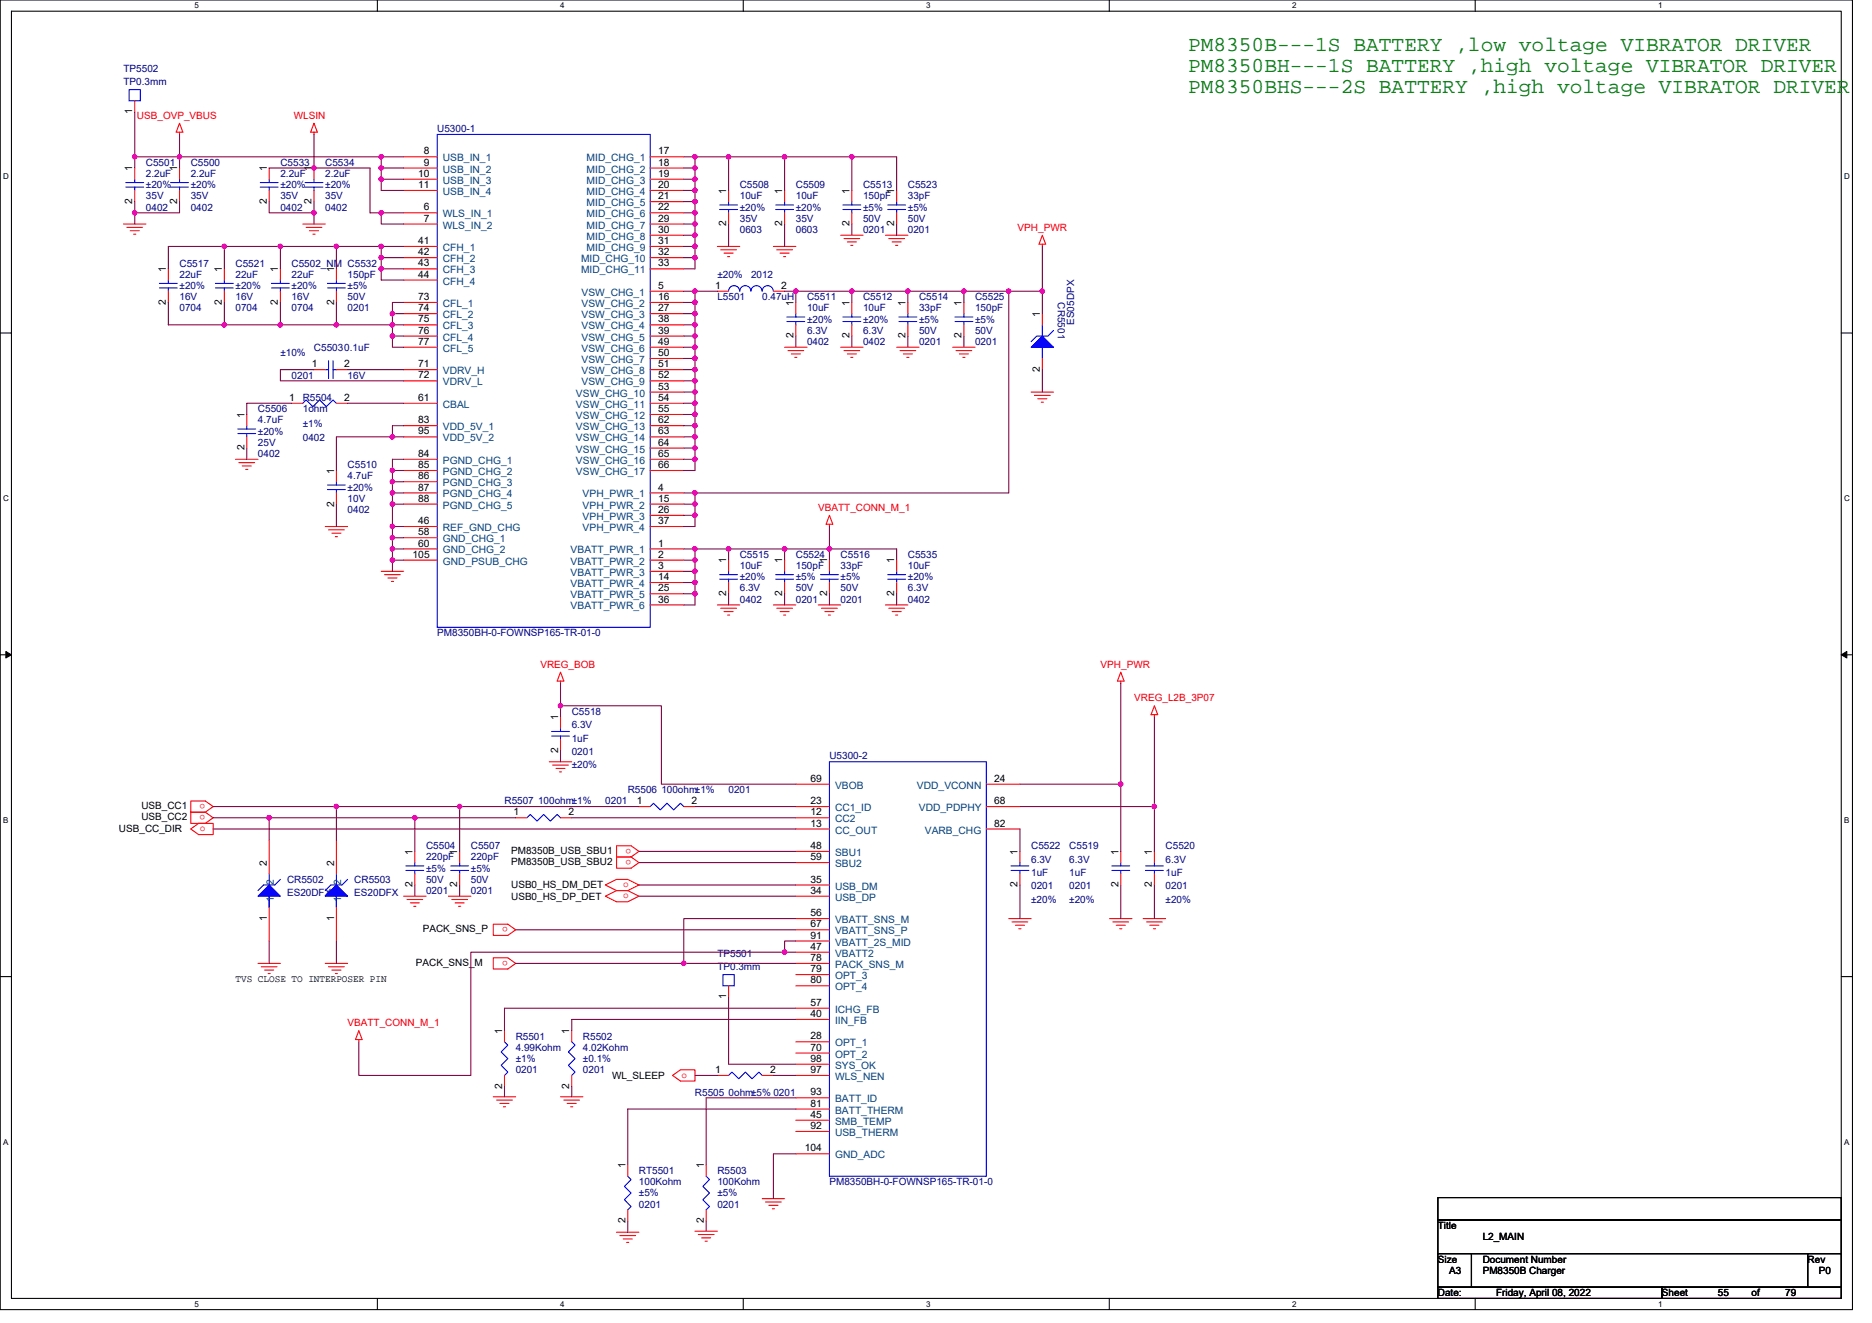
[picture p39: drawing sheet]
<svg xmlns="http://www.w3.org/2000/svg" width="297mm" height="210mm" viewBox="0 0 297 210" stroke-linecap="round" stroke-linejoin="round" font-family="sans-serif">
<defs><g id="words">
<g font-size="3.4" fill="#008000">
<text x="188.5" y="8">PM8350B---1S BATTERY ,low voltage VIBRATOR DRIVER</text>
<text x="188.5" y="11.4">PM8350BH---1S BATTERY ,high voltage VIBRATOR DRIVER</text>
<text x="188.5" y="14.8">PM8350BHS---2S BATTERY ,high voltage VIBRATOR DRIVER</text>
</g>
<g font-size="1.6" fill="#000080">
<text x="19.6" y="11.4">TP5502</text>
<text x="19.6" y="13.5">TP0.3mm</text>
<text x="69.4" y="21">U5300-1</text>
<text x="23.2" y="26.3">C5501</text>
<text x="23.2" y="28.1">2.2uF</text>
<text x="23.2" y="29.9">±20%</text>
<text x="30.3" y="26.3">C5500</text>
<text x="30.3" y="28.1">2.2uF</text>
<text x="30.3" y="29.9">±20%</text>
<text x="44.5" y="26.3">C5533</text>
<text x="44.5" y="28.1">2.2uF</text>
<text x="44.5" y="29.9">±20%</text>
<text x="51.6" y="26.3">C5534</text>
<text x="51.6" y="28.1">2.2uF</text>
<text x="51.6" y="29.9">±20%</text>
<text x="117.4" y="29.9">C5508</text>
<text x="126.3" y="29.9">C5509</text>
<text x="136.9" y="29.9">C5513</text>
<text x="144.1" y="29.9">C5523</text>
<text x="23.2" y="33.4">0402</text>
<text x="23.2" y="31.6">35V</text>
<text x="30.3" y="33.4">0402</text>
<text x="30.3" y="31.6">35V</text>
<text x="44.5" y="33.4">0402</text>
<text x="44.5" y="31.6">35V</text>
<text x="51.6" y="33.4">0402</text>
<text x="51.6" y="31.6">35V</text>
<text x="117.4" y="31.6">10uF</text>
<text x="117.4" y="35.2">35V</text>
<text x="117.4" y="33.4">±20%</text>
<text x="126.3" y="31.6">10uF</text>
<text x="126.3" y="35.2">35V</text>
<text x="126.3" y="33.4">±20%</text>
<text x="136.9" y="31.6">150pF</text>
<text x="136.9" y="35.2">50V</text>
<text x="136.9" y="33.4">±5%</text>
<text x="144.1" y="31.6">33pF</text>
<text x="144.1" y="35.2">50V</text>
<text x="144.1" y="33.4">±5%</text>
<text x="117.4" y="37">0603</text>
<text x="126.3" y="37">0603</text>
<text x="136.9" y="37">0201</text>
<text x="144.1" y="37">0201</text>
<text x="28.5" y="42.3">C5517</text>
<text x="28.5" y="44.1">22uF</text>
<text x="28.5" y="47.6">16V</text>
<text x="28.5" y="45.9">±20%</text>
<text x="37.4" y="42.3">C5521</text>
<text x="37.4" y="44.1">22uF</text>
<text x="37.4" y="47.6">16V</text>
<text x="37.4" y="45.9">±20%</text>
<text x="46.3" y="42.3">C5502_NM C5532</text>
<text x="46.3" y="44.1">22uF</text>
<text x="46.3" y="47.6">16V</text>
<text x="46.3" y="45.9">±20%</text>
<text x="55.2" y="44.1">150pF</text>
<text x="55.2" y="47.6">50V</text>
<text x="55.2" y="45.9">±5%</text>
<text x="113.8" y="47.6">L5501</text>
<text x="113.8" y="44.1">±20%</text>
<text x="119.2" y="44.1">2012</text>
<text x="120.9" y="47.6">0.47uH</text>
<text x="128.1" y="47.6">C5511</text>
<text x="136.9" y="47.6">C5512</text>
<text x="145.8" y="47.6">C5514</text>
<text x="154.7" y="47.6">C5525</text>
<text x="28.5" y="49.4">0704</text>
<text x="37.4" y="49.4">0704</text>
<text x="46.3" y="49.4">0704</text>
<text x="55.2" y="49.4">0201</text>
<text x="128.1" y="49.4">10uF</text>
<text x="128.1" y="53">6.3V</text>
<text x="128.1" y="51.2">±20%</text>
<text x="136.9" y="49.4">10uF</text>
<text x="136.9" y="53">6.3V</text>
<text x="136.9" y="51.2">±20%</text>
<text x="145.8" y="49.4">33pF</text>
<text x="145.8" y="53">50V</text>
<text x="145.8" y="51.2">±5%</text>
<text x="154.7" y="49.4">150pF</text>
<text x="154.7" y="53">50V</text>
<text x="154.7" y="51.2">±5%</text>
<text x="167.8" y="48" transform="rotate(90 167.8 48)">CR5501</text>
<text x="170.4" y="51.6" transform="rotate(-90 170.4 51.6)">ES05DPX</text>
<text x="44.5" y="56.5">±10%</text>
<text x="49.8" y="55.6">C55030.1uF</text>
<text x="128.1" y="54.8">0402</text>
<text x="136.9" y="54.8">0402</text>
<text x="145.8" y="54.8">0201</text>
<text x="154.7" y="54.8">0201</text>
<text x="40.9" y="65.4">C5506</text>
<text x="46.3" y="60.1">0201</text>
<text x="48" y="63.6">R5504</text>
<text x="48" y="65.4">1ohm</text>
<text x="55.2" y="60.1">16V</text>
<text x="40.9" y="67.2">4.7uF</text>
<text x="40.9" y="70.8">25V</text>
<text x="40.9" y="69">±20%</text>
<text x="48" y="67.7">±1%</text>
<text x="48" y="70">0402</text>
<text x="40.9" y="72.5">0402</text>
<text x="55.2" y="74.3">C5510</text>
<text x="55.2" y="76.1">4.7uF</text>
<text x="55.2" y="77.9">±20%</text>
<text x="55.2" y="81.4">0402</text>
<text x="55.2" y="79.7">10V</text>
<text x="117.4" y="88.5">C5515</text>
<text x="126.3" y="88.5">C5524</text>
<text x="133.4" y="88.5">C5516</text>
<text x="144.1" y="88.5">C5535</text>
<text x="117.4" y="90.3">10uF</text>
<text x="117.4" y="95.7">0402</text>
<text x="117.4" y="93.9">6.3V</text>
<text x="117.4" y="92.1">±20%</text>
<text x="126.3" y="90.3">150pF</text>
<text x="126.3" y="95.7">0201</text>
<text x="126.3" y="93.9">50V</text>
<text x="126.3" y="92.1">±5%</text>
<text x="133.4" y="90.3">33pF</text>
<text x="133.4" y="95.7">0201</text>
<text x="133.4" y="93.9">50V</text>
<text x="133.4" y="92.1">±5%</text>
<text x="144.1" y="90.3">10uF</text>
<text x="144.1" y="95.7">0402</text>
<text x="144.1" y="93.9">6.3V</text>
<text x="144.1" y="92.1">±20%</text>
<text x="69.4" y="101">PM8350BH-0-FOWNSP165-TR-01-0</text>
<text x="90.7" y="113.4">C5518</text>
<text x="90.7" y="117.7">1uF</text>
<text x="90.7" y="119.8">0201</text>
<text x="90.7" y="115.6">6.3V</text>
<text x="90.7" y="122">±20%</text>
<text x="99.6" y="125.9">R5506 100ohm±1%</text>
<text x="115.6" y="125.9">0201</text>
<text x="131.6" y="120.5">U5300-2</text>
<text x="80" y="127.7">R5507 100ohm±1%</text>
<text x="96" y="127.7">0201</text>
<text x="67.6" y="134.8">C5504</text>
<text x="67.6" y="136.5">220pF</text>
<text x="74.7" y="134.8">C5507</text>
<text x="74.7" y="136.5">220pF</text>
<text x="163.6" y="134.8">C5522</text>
<text x="163.6" y="136.9">6.3V</text>
<text x="169.7" y="134.8">C5519</text>
<text x="169.7" y="136.9">6.3V</text>
<text x="185" y="134.8">C5520</text>
<text x="185" y="136.9">6.3V</text>
<text x="45.5" y="140.1">CR5502</text>
<text x="45.5" y="142.2">ES20DFX</text>
<text x="56.2" y="140.1">CR5503</text>
<text x="56.2" y="142.2">ES20DFX</text>
<text x="67.6" y="141.9">0201</text>
<text x="67.6" y="140.1">50V</text>
<text x="67.6" y="138.3">±5%</text>
<text x="74.7" y="141.9">0201</text>
<text x="74.7" y="140.1">50V</text>
<text x="74.7" y="138.3">±5%</text>
<text x="163.6" y="139">1uF</text>
<text x="163.6" y="141.2">0201</text>
<text x="163.6" y="143.3">±20%</text>
<text x="169.7" y="139">1uF</text>
<text x="169.7" y="141.2">0201</text>
<text x="169.7" y="143.3">±20%</text>
<text x="185" y="139">1uF</text>
<text x="185" y="141.2">0201</text>
<text x="185" y="143.3">±20%</text>
<text x="113.8" y="151.8">TP5501</text>
<text x="113.8" y="154">TP0.3mm</text>
<text x="81.8" y="165">R5501</text>
<text x="81.8" y="166.8">4.99Kohm</text>
<text x="92.5" y="165">R5502</text>
<text x="92.5" y="166.8">4.02Kohm</text>
<text x="81.8" y="168.6">±1%</text>
<text x="81.8" y="170.3">0201</text>
<text x="92.5" y="168.6">±0.1%</text>
<text x="92.5" y="170.3">0201</text>
<text x="110.3" y="173.9">R5505 0ohm±5% 0201</text>
<text x="101.4" y="186.3">RT5501</text>
<text x="101.4" y="188.1">100Kohm</text>
<text x="101.4" y="189.9">±5%</text>
<text x="101.4" y="191.7">0201</text>
<text x="113.8" y="186.3">R5503</text>
<text x="113.8" y="188.1">100Kohm</text>
<text x="113.8" y="189.9">±5%</text>
<text x="113.8" y="191.7">0201</text>
<text x="131.6" y="188.1">PM8350BH-0-FOWNSP165-TR-01-0</text>
</g>
<g font-size="1.6">
<text x="21" y="18.2" transform="rotate(-90 21 18.2)">1</text>
<text x="21" y="27.2" transform="rotate(-90 21 27.2)">1</text>
<text x="28.1" y="27.2" transform="rotate(-90 28.1 27.2)">1</text>
<text x="42.3" y="27.2" transform="rotate(-90 42.3 27.2)">1</text>
<text x="49.4" y="27.2" transform="rotate(-90 49.4 27.2)">1</text>
<text x="66.4" y="28.1">10</text>
<text x="66.4" y="29.8">11</text>
<text x="67.2" y="24.5">8</text>
<text x="67.2" y="26.3">9</text>
<text x="104.4" y="24.5">17</text>
<text x="104.4" y="26.3">18</text>
<text x="104.4" y="28.1">19</text>
<text x="104.4" y="29.8">20</text>
<text x="21" y="32.4" transform="rotate(-90 21 32.4)">2</text>
<text x="28.1" y="32.4" transform="rotate(-90 28.1 32.4)">2</text>
<text x="42.3" y="32.4" transform="rotate(-90 42.3 32.4)">2</text>
<text x="49.4" y="32.4" transform="rotate(-90 49.4 32.4)">2</text>
<text x="67.2" y="33.4">6</text>
<text x="67.2" y="35.2">7</text>
<text x="104.4" y="31.6">21</text>
<text x="104.4" y="33.4">22</text>
<text x="104.4" y="35.2">29</text>
<text x="115.2" y="35.9" transform="rotate(-90 115.2 35.9)">2</text>
<text x="115.2" y="30.8" transform="rotate(-90 115.2 30.8)">1</text>
<text x="124.1" y="35.9" transform="rotate(-90 124.1 35.9)">2</text>
<text x="124.1" y="30.8" transform="rotate(-90 124.1 30.8)">1</text>
<text x="134.8" y="35.9" transform="rotate(-90 134.8 35.9)">2</text>
<text x="134.8" y="30.8" transform="rotate(-90 134.8 30.8)">1</text>
<text x="141.9" y="35.9" transform="rotate(-90 141.9 35.9)">2</text>
<text x="141.9" y="30.8" transform="rotate(-90 141.9 30.8)">1</text>
<text x="66.4" y="38.7">41</text>
<text x="66.4" y="40.5">42</text>
<text x="104.4" y="40.5">32</text>
<text x="104.4" y="37">30</text>
<text x="104.4" y="38.7">31</text>
<text x="26.3" y="43.2" transform="rotate(-90 26.3 43.2)">1</text>
<text x="35.2" y="43.2" transform="rotate(-90 35.2 43.2)">1</text>
<text x="44.1" y="43.2" transform="rotate(-90 44.1 43.2)">1</text>
<text x="53" y="43.2" transform="rotate(-90 53 43.2)">1</text>
<text x="66.4" y="42.3">43</text>
<text x="66.4" y="44.1">44</text>
<text x="66.4" y="47.6">73</text>
<text x="104.4" y="45.8">5</text>
<text x="104.4" y="47.6">16</text>
<text x="104.4" y="42.3">33</text>
<text x="113.5" y="45.8">1</text>
<text x="124" y="45.8">2</text>
<text x="26.3" y="48.4" transform="rotate(-90 26.3 48.4)">2</text>
<text x="35.2" y="48.4" transform="rotate(-90 35.2 48.4)">2</text>
<text x="44.1" y="48.4" transform="rotate(-90 44.1 48.4)">2</text>
<text x="53" y="48.4" transform="rotate(-90 53 48.4)">2</text>
<text x="66.4" y="49.4">74</text>
<text x="66.4" y="51.2">75</text>
<text x="66.4" y="53">76</text>
<text x="104.4" y="49.4">27</text>
<text x="104.4" y="51.2">38</text>
<text x="104.4" y="53">39</text>
<text x="125.9" y="53.7" transform="rotate(-90 125.9 53.7)">2</text>
<text x="125.9" y="48.5" transform="rotate(-90 125.9 48.5)">1</text>
<text x="134.8" y="53.7" transform="rotate(-90 134.8 53.7)">2</text>
<text x="134.8" y="48.5" transform="rotate(-90 134.8 48.5)">1</text>
<text x="143.7" y="53.7" transform="rotate(-90 143.7 53.7)">2</text>
<text x="143.7" y="48.5" transform="rotate(-90 143.7 48.5)">1</text>
<text x="152.6" y="53.7" transform="rotate(-90 152.6 53.7)">2</text>
<text x="152.6" y="48.5" transform="rotate(-90 152.6 48.5)">1</text>
<text x="165" y="50.3" transform="rotate(-90 165 50.3)">1</text>
<text x="49.5" y="58.3">1</text>
<text x="54.6" y="58.3">2</text>
<text x="66.4" y="54.7">77</text>
<text x="66.4" y="58.3">71</text>
<text x="104.4" y="54.7">49</text>
<text x="104.4" y="56.5">50</text>
<text x="104.4" y="58.3">51</text>
<text x="165" y="59.1" transform="rotate(-90 165 59.1)">2</text>
<text x="45.9" y="63.6">1</text>
<text x="54.6" y="63.6">2</text>
<text x="66.4" y="60.1">72</text>
<text x="66.4" y="63.6">61</text>
<text x="104.4" y="60.1">52</text>
<text x="104.4" y="61.8">53</text>
<text x="104.4" y="63.6">54</text>
<text x="104.4" y="65.4">55</text>
<text x="38.8" y="71.5" transform="rotate(-90 38.8 71.5)">2</text>
<text x="38.8" y="66.3" transform="rotate(-90 38.8 66.3)">1</text>
<text x="66.4" y="67.2">83</text>
<text x="66.4" y="69">95</text>
<text x="104.4" y="67.2">62</text>
<text x="104.4" y="69">63</text>
<text x="104.4" y="70.7">64</text>
<text x="53" y="75.2" transform="rotate(-90 53 75.2)">1</text>
<text x="66.4" y="72.5">84</text>
<text x="66.4" y="74.3">85</text>
<text x="66.4" y="76.1">86</text>
<text x="66.4" y="77.9">87</text>
<text x="104.4" y="77.9">4</text>
<text x="104.4" y="72.5">65</text>
<text x="104.4" y="74.3">66</text>
<text x="53" y="80.4" transform="rotate(-90 53 80.4)">2</text>
<text x="66.4" y="79.6">88</text>
<text x="66.4" y="83.2">46</text>
<text x="104.4" y="79.6">15</text>
<text x="104.4" y="81.4">26</text>
<text x="104.4" y="83.2">37</text>
<text x="65.5" y="88.5">105</text>
<text x="66.4" y="85">58</text>
<text x="66.4" y="86.7">60</text>
<text x="104.4" y="86.7">1</text>
<text x="104.4" y="88.5">2</text>
<text x="115.2" y="89.4" transform="rotate(-90 115.2 89.4)">1</text>
<text x="124.1" y="89.4" transform="rotate(-90 124.1 89.4)">1</text>
<text x="131.2" y="89.4" transform="rotate(-90 131.2 89.4)">1</text>
<text x="141.9" y="89.4" transform="rotate(-90 141.9 89.4)">1</text>
<text x="104.4" y="90.3">3</text>
<text x="104.4" y="92.1">14</text>
<text x="104.4" y="93.9">25</text>
<text x="104.4" y="95.6">36</text>
<text x="115.2" y="94.6" transform="rotate(-90 115.2 94.6)">2</text>
<text x="124.1" y="94.6" transform="rotate(-90 124.1 94.6)">2</text>
<text x="131.2" y="94.6" transform="rotate(-90 131.2 94.6)">2</text>
<text x="141.9" y="94.6" transform="rotate(-90 141.9 94.6)">2</text>
<text x="88.6" y="119.5" transform="rotate(-90 88.6 119.5)">2</text>
<text x="88.6" y="114.3" transform="rotate(-90 88.6 114.3)">1</text>
<text x="128.6" y="124.1">69</text>
<text x="157.8" y="124.1">24</text>
<text x="22.4" y="128.4">USB_CC1</text>
<text x="22.4" y="130.2">USB_CC2</text>
<text x="81.5" y="129.4">1</text>
<text x="90.2" y="129.4">2</text>
<text x="101" y="127.6">1</text>
<text x="109.7" y="127.6">2</text>
<text x="128.6" y="127.6">23</text>
<text x="128.6" y="129.4">12</text>
<text x="128.6" y="131.2">13</text>
<text x="157.8" y="127.6">68</text>
<text x="157.8" y="131.2">82</text>
<text x="18.9" y="132.1">USB_CC_DIR</text>
<text x="42.3" y="137.4" transform="rotate(-90 42.3 137.4)">2</text>
<text x="53" y="137.4" transform="rotate(-90 53 137.4)">2</text>
<text x="65.4" y="135.7" transform="rotate(-90 65.4 135.7)">1</text>
<text x="72.6" y="135.7" transform="rotate(-90 72.6 135.7)">1</text>
<text x="81.1" y="135.5">PM8350B_USB_SBU1</text>
<text x="81.1" y="137.3">PM8350B_USB_SBU2</text>
<text x="128.6" y="134.7">48</text>
<text x="128.6" y="136.5">59</text>
<text x="161.5" y="135.7" transform="rotate(-90 161.5 135.7)">1</text>
<text x="177.5" y="135.7" transform="rotate(-90 177.5 135.7)">1</text>
<text x="182.8" y="135.7" transform="rotate(-90 182.8 135.7)">1</text>
<text x="65.4" y="140.8" transform="rotate(-90 65.4 140.8)">2</text>
<text x="72.6" y="140.8" transform="rotate(-90 72.6 140.8)">2</text>
<text x="81.1" y="142.8">USB0_HS_DP_DET</text>
<text x="81.1" y="141">USB0_HS_DM_DET</text>
<text x="128.6" y="140.1">35</text>
<text x="128.6" y="141.9">34</text>
<text x="161.5" y="140.8" transform="rotate(-90 161.5 140.8)">2</text>
<text x="177.5" y="140.8" transform="rotate(-90 177.5 140.8)">2</text>
<text x="182.8" y="140.8" transform="rotate(-90 182.8 140.8)">2</text>
<text x="42.3" y="146.2" transform="rotate(-90 42.3 146.2)">1</text>
<text x="53" y="146.2" transform="rotate(-90 53 146.2)">1</text>
<text x="67.1" y="147.9">PACK_SNS_P</text>
<text x="128.6" y="145.4">56</text>
<text x="128.6" y="147.2">67</text>
<text x="128.6" y="149">91</text>
<text x="37.4" y="155.9">TVS CLOSE TO INTERPOSER PIN</text>
<text x="66" y="153.3">PACK_SNS_M</text>
<text x="128.6" y="150.7">47</text>
<text x="128.6" y="152.5">78</text>
<text x="128.6" y="154.3">79</text>
<text x="115.2" y="158.6" transform="rotate(-90 115.2 158.6)">1</text>
<text x="128.6" y="156.1">80</text>
<text x="128.6" y="159.6">57</text>
<text x="128.6" y="161.4">40</text>
<text x="79.7" y="164.1" transform="rotate(-90 79.7 164.1)">1</text>
<text x="90.3" y="164.1" transform="rotate(-90 90.3 164.1)">1</text>
<text x="128.6" y="165">28</text>
<text x="128.6" y="166.8">70</text>
<text x="79.7" y="172.8" transform="rotate(-90 79.7 172.8)">2</text>
<text x="90.3" y="172.8" transform="rotate(-90 90.3 172.8)">2</text>
<text x="97.1" y="171.2">WL_SLEEP</text>
<text x="113.5" y="170.3">1</text>
<text x="122.2" y="170.3">2</text>
<text x="128.6" y="168.5">98</text>
<text x="128.6" y="170.3">97</text>
<text x="128.6" y="173.9">93</text>
<text x="128.6" y="175.6">81</text>
<text x="128.6" y="177.4">45</text>
<text x="128.6" y="179.2">92</text>
<text x="99.2" y="185.4" transform="rotate(-90 99.2 185.4)">1</text>
<text x="111.7" y="185.4" transform="rotate(-90 111.7 185.4)">1</text>
<text x="127.7" y="182.8">104</text>
<text x="99.2" y="194.2" transform="rotate(-90 99.2 194.2)">2</text>
<text x="111.7" y="194.2" transform="rotate(-90 111.7 194.2)">2</text>
<text x="228.2" y="195.1">Title</text>
<text x="235.3" y="196.8">L2_MAIN</text>
<text x="228.2" y="200.4">Size</text>
<text x="229.9" y="202.2">A3</text>
<text x="235.3" y="200.4">Document Number</text>
<text x="235.3" y="202.2">PM8350B Charger</text>
<text x="286.8" y="200.4">Rev</text>
<text x="288.6" y="202.2">P0</text>
<text x="228.2" y="205.7">Date:</text>
<text x="237.4" y="205.7">Friday, April 08, 2022</text>
<text x="263.7" y="205.7">Sheet</text>
<text x="272.6" y="205.7">55</text>
<text x="277.9" y="205.7">of</text>
<text x="283.3" y="205.7">79</text>
</g>
<g font-size="1.6" fill="#f00">
<text x="21.7" y="18.8">USB_OVP_VBUS</text>
<text x="46.6" y="18.8">WLSIN</text>
<text x="161.5" y="36.6">VPH_PWR</text>
<text x="129.8" y="81.1">VBATT_CONN_M_1</text>
<text x="85.7" y="106">VREG_BOB</text>
<text x="174.6" y="106">VPH_PWR</text>
<text x="180" y="111.3">VREG_L2B_3P07</text>
<text x="31.7" y="131.9">o</text>
<text x="32.6" y="127.6" transform="rotate(180 32.6 127.6)">o</text>
<text x="32.6" y="129.4" transform="rotate(180 32.6 129.4)">o</text>
<text x="100.1" y="134.7" transform="rotate(180 100.1 134.7)">o</text>
<text x="100.1" y="136.5" transform="rotate(180 100.1 136.5)">o</text>
<text x="98.9" y="142.6">o</text>
<text x="98.9" y="140.8">o</text>
<text x="80.6" y="147.2" transform="rotate(180 80.6 147.2)">o</text>
<text x="80.6" y="152.5" transform="rotate(180 80.6 152.5)">o</text>
<text x="55.2" y="162.9">VBATT_CONN_M_1</text>
<text x="108.1" y="171">o</text>
</g>
<g font-size="1.6" fill="#004080">
<text x="70.3" y="25.6">USB_IN_1</text>
<text x="70.3" y="27.4">USB_IN_2</text>
<text x="70.3" y="29.2">USB_IN_3</text>
<text x="93.1" y="25.6">MID_CHG_1</text>
<text x="93.1" y="27.4">MID_CHG_2</text>
<text x="93.1" y="29.2">MID_CHG_3</text>
<text x="70.3" y="30.9">USB_IN_4</text>
<text x="70.3" y="34.5">WLS_IN_1</text>
<text x="93.1" y="30.9">MID_CHG_4</text>
<text x="93.1" y="32.7">MID_CHG_5</text>
<text x="93.1" y="34.5">MID_CHG_6</text>
<text x="70.3" y="36.3">WLS_IN_2</text>
<text x="70.3" y="39.8">CFH_1</text>
<text x="70.3" y="41.6">CFH_2</text>
<text x="92.2" y="41.6">MID_CHG_10</text>
<text x="93.1" y="36.3">MID_CHG_7</text>
<text x="93.1" y="38.1">MID_CHG_8</text>
<text x="93.1" y="39.8">MID_CHG_9</text>
<text x="70.3" y="43.4">CFH_3</text>
<text x="70.3" y="45.2">CFH_4</text>
<text x="92.2" y="43.4">MID_CHG_11</text>
<text x="92.3" y="46.9">VSW_CHG_1</text>
<text x="70.3" y="48.7">CFL_1</text>
<text x="70.3" y="50.5">CFL_2</text>
<text x="70.3" y="52.3">CFL_3</text>
<text x="92.3" y="48.7">VSW_CHG_2</text>
<text x="92.3" y="50.5">VSW_CHG_3</text>
<text x="92.3" y="52.3">VSW_CHG_4</text>
<text x="70.3" y="54.1">CFL_4</text>
<text x="70.3" y="55.8">CFL_5</text>
<text x="70.3" y="59.4">VDRV_H</text>
<text x="92.3" y="54.1">VSW_CHG_5</text>
<text x="92.3" y="55.8">VSW_CHG_6</text>
<text x="92.3" y="57.6">VSW_CHG_7</text>
<text x="92.3" y="59.4">VSW_CHG_8</text>
<text x="70.3" y="61.2">VDRV_L</text>
<text x="70.3" y="64.7">CBAL</text>
<text x="91.4" y="62.9">VSW_CHG_10</text>
<text x="91.4" y="64.7">VSW_CHG_11</text>
<text x="92.3" y="61.2">VSW_CHG_9</text>
<text x="70.3" y="68.3">VDD_5V_1</text>
<text x="70.3" y="70.1">VDD_5V_2</text>
<text x="91.4" y="66.5">VSW_CHG_12</text>
<text x="91.4" y="68.3">VSW_CHG_13</text>
<text x="91.4" y="70.1">VSW_CHG_14</text>
<text x="91.4" y="71.8">VSW_CHG_15</text>
<text x="70.3" y="73.6">PGND_CHG_1</text>
<text x="70.3" y="75.4">PGND_CHG_2</text>
<text x="70.3" y="77.2">PGND_CHG_3</text>
<text x="91.4" y="73.6">VSW_CHG_16</text>
<text x="91.4" y="75.4">VSW_CHG_17</text>
<text x="70.3" y="79">PGND_CHG_4</text>
<text x="70.3" y="80.7">PGND_CHG_5</text>
<text x="92.5" y="79">VPH_PWR_1</text>
<text x="92.5" y="80.7">VPH_PWR_2</text>
<text x="92.5" y="82.5">VPH_PWR_3</text>
<text x="70.3" y="84.3">REF_GND_CHG</text>
<text x="70.3" y="86.1">GND_CHG_1</text>
<text x="70.3" y="87.8">GND_CHG_2</text>
<text x="70.3" y="89.6">GND_PSUB_CHG</text>
<text x="90.5" y="87.8">VBATT_PWR_1</text>
<text x="90.5" y="89.6">VBATT_PWR_2</text>
<text x="92.5" y="84.3">VPH_PWR_4</text>
<text x="90.5" y="91.4">VBATT_PWR_3</text>
<text x="90.5" y="93.2">VBATT_PWR_4</text>
<text x="90.5" y="95">VBATT_PWR_5</text>
<text x="90.5" y="96.7">VBATT_PWR_6</text>
<text x="132.5" y="125.2">VBOB</text>
<text x="145.5" y="125.2">VDD_VCONN</text>
<text x="132.5" y="128.7">CC1_ID</text>
<text x="132.5" y="130.5">CC2</text>
<text x="145.8" y="128.7">VDD_PDPHY</text>
<text x="132.5" y="132.3">CC_OUT</text>
<text x="132.5" y="135.8">SBU1</text>
<text x="132.5" y="137.6">SBU2</text>
<text x="146.7" y="132.3">VARB_CHG</text>
<text x="43.5" y="143.1" transform="rotate(-90 43.5 143.1)">1</text>
<text x="43.5" y="140.5" transform="rotate(-90 43.5 140.5)">2</text>
<text x="54.1" y="143.1" transform="rotate(-90 54.1 143.1)">1</text>
<text x="54.1" y="140.5" transform="rotate(-90 54.1 140.5)">2</text>
<text x="132.5" y="141.2">USB_DM</text>
<text x="132.5" y="143">USB_DP</text>
<text x="132.5" y="146.5">VBATT_SNS_M</text>
<text x="132.5" y="148.3">VBATT_SNS_P</text>
<text x="132.5" y="150.1">VBATT_2S_MID</text>
<text x="132.5" y="151.8">VBATT2</text>
<text x="132.5" y="153.6">PACK_SNS_M</text>
<text x="132.5" y="155.4">OPT_3</text>
<text x="132.5" y="157.2">OPT_4</text>
<text x="132.5" y="160.7">ICHG_FB</text>
<text x="132.5" y="162.5">IIN_FB</text>
<text x="132.5" y="166.1">OPT_1</text>
<text x="132.5" y="167.9">OPT_2</text>
<text x="132.5" y="169.6">SYS_OK</text>
<text x="132.5" y="171.4">WLS_NEN</text>
<text x="132.5" y="175">BATT_ID</text>
<text x="132.5" y="176.7">BATT_THERM</text>
<text x="132.5" y="178.5">SMB_TEMP</text>
<text x="132.5" y="180.3">USB_THERM</text>
<text x="132.5" y="183.9">GND_ADC</text>
</g>
<g font-size="1.3">
<text x="30.8" y="1.3">5</text>
<text x="88.9" y="1.3">4</text>
<text x="147" y="1.3">3</text>
<text x="205" y="1.3">2</text>
<text x="263.1" y="1.3">1</text>
<text x=".5" y="28.4">D</text>
<text x="292.6" y="28.4">D</text>
<text x=".5" y="79.5">C</text>
<text x="292.6" y="79.5">C</text>
<text x=".5" y="130.6">B</text>
<text x="292.6" y="130.6">B</text>
<text x=".5" y="181.7">A</text>
<text x="292.6" y="181.7">A</text>
<text x="30.8" y="207.4">5</text>
<text x="88.9" y="207.4">4</text>
<text x="147" y="207.4">3</text>
<text x="205" y="207.4">2</text>
<text x="263.1" y="207.4">1</text>
</g>
</g></defs>
<path d="M0 0h293.9v207.9h-293.9zM1.8 1.8h290.4v204.3h-290.4z" fill="none" stroke="#000" stroke-width=".17"/>
<g fill="#fff">
<path d="M30.8 .2h.7v1.4h-.7z"/>
<path d="M30.8 206.3h.7v1.4h-.7z"/>
</g>
<path d="M59.9 0v1.8M59.9 206.1v1.8" fill="none" stroke="#000" stroke-width=".17"/>
<g fill="#fff">
<path d="M88.9 .2h.7v1.4h-.7z"/>
<path d="M88.9 206.3h.7v1.4h-.7z"/>
</g>
<path d="M117.9 0v1.8M117.9 206.1v1.8" fill="none" stroke="#000" stroke-width=".17"/>
<g fill="#fff">
<path d="M147 .2h.7v1.4h-.7z"/>
<path d="M147 206.3h.7v1.4h-.7z"/>
</g>
<path d="M176 0v1.8M176 206.1v1.8" fill="none" stroke="#000" stroke-width=".17"/>
<g fill="#fff">
<path d="M205 .2h.7v1.4h-.7z"/>
<path d="M205 206.3h.7v1.4h-.7z"/>
</g>
<path d="M234.1 0v1.8M234.1 206.1v1.8" fill="none" stroke="#000" stroke-width=".17"/>
<g fill="#fff">
<path d="M263.1 .2h.7v1.4h-.7z"/>
<path d="M263.1 206.3h.7v1.4h-.7z"/>
<path d="M.5 27.3h.9v1.4h-.9z"/>
<path d="M292.6 27.3h.9v1.4h-.9z"/>
<path d="M.5 78.4h.9v1.4h-.9z"/>
<path d="M292.6 78.4h.9v1.4h-.9z"/>
</g>
<path d="M0 52.9h1.8M292.2 52.9h1.7" fill="none" stroke="#000" stroke-width=".17"/>
<g fill="#fff">
<path d="M.5 129.5h.8v1.4h-.8z"/>
<path d="M292.6 129.5h.9v1.4h-.9z"/>
</g>
<path d="M0 103.9h1.8M292.2 103.9h1.7" fill="none" stroke="#000" stroke-width=".17"/>
<path d="M.9 103.4l.9 .5-.9 .5zM292.2 103.9l.8-.5v1z" fill="#000" stroke="#000" stroke-width=".16"/>
<g fill="#fff">
<path d="M.5 180.5h.8v1.4h-.8z"/>
<path d="M292.6 180.5h.9v1.4h-.9z"/>
</g>
<path d="M0 155h1.8M292.2 155h1.7M228.2 190.1h64v3.5h-64zM228.2 193.6h64v5.4h-64zM228.2 199h5.3v5.3h-5.3zM233.5 199h53.3v5.3h-53.3zM286.8 199h5.4v5.3h-5.4zM228.2 204.3h35.5v1.8h-35.5zM263.7 204.3h28.5v1.8h-28.5z" fill="none" stroke="#000" stroke-width=".17"/>
<g fill="none" stroke="#f00" stroke-width=".17">
<path d="M21.4 16v1.8M28.5 19.6l.5 1.4h-1zM49.8 19.6l.6 1.4h-1.1zM19.6 35.6h3.6M20.1 36.1h2.5M20.7 36.6h1.4M21.2 37.2h.3M21.4 26.7v1.7M21.4 30.2v1.8M28.5 21v.3M28.5 26.7v1.7M28.5 30.2v1.8"/>
<path d="M42.7 26.7v1.7M42.7 30.2v1.8M48 35.6h3.6M48.6 36.1h2.5M49.1 36.6h1.4M49.7 37.2h.3M49.8 21v.3M49.8 26.7v1.7M49.8 30.2v1.8M64 24.9h5.4M64 26.7h5.4M64 28.4h5.4"/>
<path d="M64 30.2h5.4M64 33.8h5.4M64 35.6h5.4M64 39.1h5.4M103.2 24.9h5.3M103.2 26.7h5.3M103.2 28.4h5.3M103.2 30.2h5.3M103.2 32h5.3M103.2 33.8h5.3M103.2 35.6h5.3M103.2 37.3h5.3"/>
<path d="M103.2 39.1h5.3M113.8 39.1h3.6M114.4 39.6h2.5M115.6 30.2v1.8M115.6 33.8v1.8M122.7 39.1h3.6M123.3 39.6h2.4M124.5 30.2v1.8M124.5 33.8v1.8M133.4 37.3h3.5M133.9 37.9h2.5M134.4 38.4h1.5"/>
<path d="M135 38.9h.3M135.2 30.2v1.8M135.2 33.8v1.8M140.5 37.3h3.6M141 37.9h2.5M141.6 38.4h1.4M142.1 38.9h.3M142.3 30.2v1.8M142.3 33.8v1.8M165.4 37.3l.5 1.5h-1zM165.4 38.8v.3M26.7 42.7v1.7"/>
<path d="M26.7 46.2v1.8M35.6 42.7v1.7M35.6 46.2v1.8M44.5 42.7v1.7M44.5 46.2v1.8M49.8 58.7h1.8M53.4 58.7h1.8M53.4 42.7v1.7M53.4 46.2v1.8M64 40.9h5.4M64 42.7h5.4M64 44.4h5.4"/>
<path d="M64 48h5.4M64 49.8h5.4M64 51.6h5.4M64 53.3h5.4M64 55.1h5.4M64 58.7h5.4M103.2 40.9h5.3M103.2 42.7h5.3M103.2 46.2h5.3M103.2 48h5.3M103.2 49.8h5.3M103.2 51.6h5.3"/>
<path d="M103.2 53.3h5.3M103.2 55.1h5.3M103.2 56.9h5.3M103.2 58.7h5.3M113.8 46.2h1.8M114.9 40.2h1.4M115.4 40.7h.4M122.7 46.2h1.8M123.8 40.2h1.4M124.3 40.7h.4M124.5 55.1h3.6M125 55.6h2.5"/>
<path d="M125.6 56.2h1.4M126.1 56.7h.3M126.3 48v1.8M126.3 51.6v1.7M133.4 55.1h3.5M133.9 55.6h2.5M134.4 56.2h1.5M135 56.7h.3M135.2 48v1.8M135.2 51.6v1.7M142.3 55.1h3.5M142.8 55.6h2.5"/>
<path d="M143.3 56.2h1.5M143.9 56.7h.3M144.1 48v1.8M144.1 51.6v1.7M151.2 55.1h3.5M151.7 55.6h2.5M152.2 56.2h1.5M152.8 56.7h.3M152.9 48v1.8M152.9 51.6v1.7M165.4 56.9v1.8M165.4 49.8v1.8"/>
<path d="M37.4 72.9h3.5M37.9 73.4h2.5M38.4 74h1.5M39 74.5h.3M39.2 65.8v1.8M39.2 69.3v1.8M46.3 64h1.7M53.4 74.7v1.8M53.4 78.2v1.8M53.4 64h1.8M64 60.5h5.4M64 64h5.4"/>
<path d="M64 67.6h5.4M64 69.3h5.4M64 72.9h5.4M64 74.7h5.4M64 76.5h5.4M64 78.2h5.4M103.2 60.5h5.3M103.2 62.2h5.3M103.2 64h5.3M103.2 65.8h5.3M103.2 67.6h5.3M103.2 69.3h5.3"/>
<path d="M103.2 71.1h5.3M103.2 72.9h5.3M103.2 74.7h5.3M103.2 78.2h5.3M163.6 62.2h3.6M164.1 62.8h2.5M164.7 63.3h1.4M165.2 63.8h.4M51.6 83.6h3.6M52.1 84.1h2.5M52.7 84.6h1.4M53.2 85.2h.3"/>
<path d="M60.5 90.7h3.5M61 91.2h2.5M61.5 91.7h1.5M62.1 92.3h.3M64 80h5.4M64 83.6h5.4M64 85.3h5.4M64 87.1h5.4M64 88.9h5.4M103.2 80h5.3M103.2 81.8h5.3M103.2 83.6h5.3"/>
<path d="M103.2 87.1h5.3M103.2 88.9h5.3M103.2 90.7h5.3M103.2 92.5h5.3M103.2 94.2h5.3M103.2 96h5.3M113.8 96h3.6M114.4 96.5h2.5M114.9 97.1h1.4M115.4 97.6h.4M115.6 88.9v1.8M115.6 92.5v1.7"/>
<path d="M122.7 96h3.6M123.3 96.5h2.4M123.8 97.1h1.4M124.3 97.6h.4M124.5 88.9v1.8M124.5 92.5v1.7M129.8 96h3.6M130.4 96.5h2.5M130.9 97.1h1.4M131.4 97.6h.4M131.6 81.8l.5 1.4h-1zM131.6 83.2v.4"/>
<path d="M131.6 88.9v1.8M131.6 92.5v1.7M140.5 96h3.6M141 96.5h2.5M141.6 97.1h1.4M142.1 97.6h.3M142.3 88.9v1.8M142.3 92.5v1.7M88.9 106.7l.6 1.4h-1.1zM88.9 108.1v.4M88.9 113.8v1.8M88.9 117.3v1.8"/>
<path d="M177.8 106.7l.6 1.4h-1.1zM177.8 108.1v.4M183.2 112l.5 1.4h-1.1zM183.2 113.4v.4M30.3 131.6l1.2-.9h2.3v1.8h-2.3zM30.3 127.1h2.3l1.2 .9-1.2 .9h-2.3zM30.3 128.9h2.3l1.2 .9-1.2 .9h-2.3zM42.7 133.3v5.4M53.4 133.3v5.4M65.8 135.1v1.8M65.8 138.7v1.8M72.9 135.1v1.8"/>
<path d="M72.9 138.7v1.8M81.8 129.8h1.8M87.2 120.9h3.5M87.7 121.4h2.5M88.2 122h1.5M88.8 122.5h.3M88.9 129.8h1.8M97.8 134.2h2.3l1.3 .9-1.3 .9h-2.3zM97.8 136h2.3l1.3 .9-1.3 .9h-2.3zM101.4 128h1.8M108.5 128h1.8M126.3 124.5h5.3"/>
<path d="M126.3 128h5.3M126.3 129.8h5.3M126.3 131.6h5.3M126.3 135.1h5.3M126.3 136.9h5.3M156.5 124.5h5.3M156.5 128h5.3M156.5 131.6h5.3M161.8 135.1v1.8M161.8 138.7v1.8M177.8 135.1v1.8M177.8 138.7v1.8"/>
<path d="M183.2 135.1v1.8M183.2 138.7v1.8M40.9 152.9h3.6M41.5 153.4h2.5M42 154h1.4M42.5 154.5h.4M42.7 144v5.4M51.6 152.9h3.6M52.1 153.4h2.5M52.7 154h1.4M53.2 154.5h.3M53.4 144v5.4"/>
<path d="M64 142.2h3.6M64.6 142.8h2.5M65.1 143.3h1.4M65.7 143.8h.3M71.2 142.2h3.5M71.7 142.8h2.5M72.2 143.3h1.5M72.8 143.8h.3M78.3 152h2.3l1.2 .9-1.2 .9h-2.3zM78.3 146.7h2.3l1.2 .9-1.2 .9h-2.3zM96.1 142.2l1.7-.8h1.8l1.8 .8-1.8 .9h-1.8zM96.1 140.5l1.7-.9h1.8l1.8 .9-1.8 .9h-1.8z"/>
<path d="M115.6 156.5v1.7M126.3 140.5h5.3M126.3 142.2h5.3M126.3 145.8h5.3M126.3 147.6h5.3M126.3 149.4h5.3M126.3 151.1h5.3M126.3 152.9h5.3M126.3 154.7h5.3M126.3 156.5h5.3M160.1 145.8h3.5M160.6 146.3h2.5"/>
<path d="M161.1 146.9h1.5M161.7 147.4h.3M176.1 145.8h3.5M176.6 146.3h2.5M177.1 146.9h1.5M177.7 147.4h.3M181.4 145.8h3.6M181.9 146.3h2.5M182.5 146.9h1.4M183 147.4h.3M56.9 163.6l.6 1.4h-1.1zM56.9 165v.4"/>
<path d="M78.3 174.1h3.5M78.8 174.6h2.5M79.3 175.1h1.5M79.9 175.7h.3M80 163.6v1.8M80 170.7v1.8M88.9 174.1h3.6M89.5 174.6h2.5M90 175.1h1.4M90.5 175.7h.4M90.7 163.6v1.8M90.7 170.7v1.8"/>
<path d="M106.7 170.7l1.3-.9h2.3v1.8h-2.3zM113.8 170.7h1.8M120.9 170.7h1.8M126.3 160h5.3M126.3 161.8h5.3M126.3 165.4h5.3M126.3 167.1h5.3M126.3 168.9h5.3M126.3 170.7h5.3M126.3 174.2h5.3M126.3 176h5.3M126.3 177.8h5.3"/>
<path d="M126.3 179.6h5.3M97.8 195.6h3.6M98.4 196.1h2.5M98.9 196.6h1.4M99.4 197.2h.4M99.6 184.9v1.8M99.6 192v1.8M110.3 195.4h3.5M110.8 195.9h2.5M111.3 196.5h1.5M111.9 197h.3M112.1 184.9v1.8"/>
<path d="M112.1 192v1.8M120.9 190.2h3.6M121.5 190.8h2.5M122 191.3h1.4M122.6 191.9h.3M126.3 183.1h5.3"/>
</g>
<g fill="none" stroke="#00f" stroke-width=".17">
<path d="M20.5 14.2h1.8v1.8h-1.8zM20 29h2.8M20 29.7h2.8M21.4 28.4v.6M21.4 29.7v.5M27.1 29h2.8M27.1 29.7h2.8M28.5 28.4v.6M28.5 29.7v.5M41.3 29h2.8M41.3 29.7h2.8M42.7 28.4v.6"/>
<path d="M42.7 29.7v.5M48.4 29h2.8M48.4 29.7h2.8M49.8 28.4v.6M49.8 29.7v.5M69.4 21.3h33.8v78.3h-33.8zM114.2 32.5h2.8M114.2 33.3h2.8M115.6 32v.5M115.6 33.3v.5M123.1 32.5h2.8M123.1 33.3h2.8"/>
<path d="M124.5 32v.5M124.5 33.3v.5M133.7 32.5h2.9M133.7 33.3h2.9M135.2 32v.5M135.2 33.3v.5M140.9 32.5h2.8M140.9 33.3h2.8M142.3 32v.5M142.3 33.3v.5M25.3 45h2.8M25.3 45.7h2.8"/>
<path d="M26.7 44.4v.6M26.7 45.7v.5M34.2 45h2.8M34.2 45.7h2.8M35.6 44.4v.6M35.6 45.7v.5M43.1 45h2.8M43.1 45.7h2.8M44.5 44.4v.6M44.5 45.7v.5M51.6 58.7h.5M52 45h2.8"/>
<path d="M52 45.7h2.8M52.1 57.3v2.8M52.8 57.3v2.8M52.8 58.7h.6M53.4 44.4v.6M53.4 45.7v.5M119.1 46.2a.89 .89 0 0 0-.8-.9 .89 .89 0 0 0-.9 .9 .88 .88 0 0 0-.9-.9 .88 .88 0 0 0-.9 .9M120.9 46.2a.88 .88 0 0 0-.9-.9 .88 .88 0 0 0-.8 .9M122.7 46.2a.88 .88 0 0 0-.9-.9 .88 .88 0 0 0-.9 .9M124.9 50.3h2.8M124.9 51h2.8M126.3 49.8v.5"/>
<path d="M126.3 51v.6M133.7 50.3h2.9M133.7 51h2.9M135.2 49.8v.5M135.2 51v.6M142.6 50.3h2.9M142.6 51h2.9M144.1 49.8v.5M144.1 51v.6M151.5 50.3h2.9M151.5 51h2.9M152.9 49.8v.5"/>
<path d="M152.9 51v.6M165.4 55.1v1.8M165.4 51.6v1.7M167.2 52.5l-.9 .8h-1.8l-.9 .9M37.7 68.1h2.9M37.7 68.8h2.9M39.2 67.6v.5M39.2 68.8v.5M48 64l.6-.5 1.1 1 1-1 1.1 1 1-1 .6 .5M52 77h2.8M52 77.7h2.8M53.4 76.5v.5"/>
<path d="M53.4 77.7v.5M114.2 91.2h2.8M114.2 91.9h2.8M115.6 90.7v.5M115.6 91.9v.6M123.1 91.2h2.8M123.1 91.9h2.8M124.5 90.7v.5M124.5 91.9v.6M130.2 91.2h2.8M130.2 91.9h2.8M131.6 90.7v.5"/>
<path d="M131.6 91.9v.6M140.9 91.2h2.8M140.9 91.9h2.8M142.3 90.7v.5M142.3 91.9v.6M87.5 116.1h2.9M87.5 116.8h2.9M88.9 115.6v.5M88.9 116.8v.5M42.7 138.7v1.8M44.5 139.6l-.9 .9h-1.8l-.9 .9M53.4 138.7v1.8"/>
<path d="M55.2 139.6l-.9 .9h-1.8l-.9 .9M64.4 137.4h2.8M64.4 138.2h2.8M65.8 136.9v.5M65.8 138.2v.5M71.5 137.4h2.9M71.5 138.2h2.9M72.9 136.9v.5M72.9 138.2v.5M83.6 129.8l.5-.5 1.1 1 1.1-1 1 1 1.1-1 .5 .5M103.2 128l.5-.5 1.1 1 1-1 1.1 1 1.1-1 .5 .5M131.6 120.9h24.9v65.8h-24.9z"/>
<path d="M160.4 137.4h2.9M160.4 138.2h2.9M161.8 136.9v.5M161.8 138.2v.5M176.4 137.4h2.9M176.4 138.2h2.9M177.8 136.9v.5M177.8 138.2v.5M181.8 137.4h2.8M181.8 138.2h2.8M183.2 136.9v.5M183.2 138.2v.5"/>
<path d="M42.7 142.2v1.8M53.4 142.2v1.8M114.7 154.7h1.8v1.8h-1.8zM80 165.4l.6 .5-1.1 1.1 1.1 1-1.1 1.1 1.1 1.1-.6 .5M90.7 165.4l.5 .5-1 1.1 1 1-1 1.1 1 1.1-.5 .5M115.6 170.7l.5-.5 1.1 1 1.1-1 1 1 1.1-1 .5 .5M99.6 186.7l.5 .5-1 1.1 1 1.1-1 1 1 1.1-.5 .5M112.1 186.7l.5 .5-1.1 1.1 1.1 1.1-1.1 1 1.1 1.1-.5 .5"/>
</g>
<g fill="#00f" stroke="#00f" stroke-width=".17">
<path d="M165.4 53.3l1.8 1.8h-3.6z"/>
<path d="M40.9 142.2l1.8-1.7 1.8 1.7z"/>
<path d="M51.6 142.2l1.8-1.7 1.8 1.7z"/>
</g>
<g fill="none" stroke="#800040" stroke-width=".17">
<path d="M21.4 17.8v7.1M21.4 33.8v1.8M21.4 32v1.8M21.4 24.9h7.1M21.4 24.9v1.8M28.5 24.9h32M28.5 21.3v3.6M28.5 32v1.8h-7.1M28.5 24.9v1.8M35.6 39.1h8.9M35.6 39.1h-8.9v3.6M35.6 39.1v3.6"/>
<path d="M42.7 26.7h7.1M42.7 32v1.8h7.1M44.5 39.1v3.6M44.5 39.1h8.9M49.8 32v1.8M49.8 26.7h8.9v7.1h1.8v1.8h3.5M49.8 21.3v5.4M49.8 33.8v1.8M53.4 39.1h7.1M53.4 39.1v3.6M60.5 24.9v1.8M60.5 24.9h3.5"/>
<path d="M60.5 26.7v1.7M60.5 28.4v1.8h3.5M60.5 39.1v1.8M60.5 26.7h3.5M60.5 28.4h3.5M60.5 33.8h3.5M60.5 39.1h3.5M108.5 24.9h1.8v1.8M108.5 26.7h1.8M108.5 28.4h1.8M108.5 30.2h1.8M108.5 32h1.8"/>
<path d="M108.5 33.8h1.8M108.5 35.6h1.8M108.5 37.3h1.8M108.5 39.1h1.8M110.3 24.9h5.3M110.3 26.7v1.7M110.3 28.4v1.8M110.3 30.2v1.8M110.3 32v1.8M110.3 33.8v1.8M110.3 35.6v1.7M110.3 37.3v1.8"/>
<path d="M110.3 39.1v1.8M115.6 24.9v5.3M115.6 35.6v3.5M115.6 24.9h8.9M124.5 24.9h10.7M124.5 24.9v5.3M124.5 35.6v3.5M135.2 35.6v1.7M135.2 24.9v5.3M135.2 24.9h7.1v5.3M142.3 35.6v1.7M165.4 39.1v7.1"/>
<path d="M26.7 48v3.6h8.9M35.6 51.6h8.9M35.6 48v3.6M44.5 48v3.6M44.5 51.6h8.9M49.8 58.7h-5.3v1.8h19.5M53.4 51.6h8.9M53.4 48v3.6M55.2 58.7h8.8M60.5 42.7v1.7h3.5M60.5 40.9v1.8M60.5 40.9h3.5"/>
<path d="M60.5 42.7h3.5M62.3 49.8h1.7M62.3 51.6h1.7M62.3 51.6v1.7h1.7M62.3 53.3v1.8h1.7M62.3 49.8v1.8M64 48h-1.7v1.8M108.5 40.9h1.8M108.5 46.2h1.8M108.5 48h1.8M108.5 49.8h1.8M108.5 51.6h1.8"/>
<path d="M108.5 53.3h1.8M108.5 55.1h1.8M108.5 56.9h1.8M108.5 58.7h1.8M110.3 46.2h3.5M110.3 40.9v1.8h-1.8M110.3 46.2v1.8M110.3 48v1.8M110.3 49.8v1.8M110.3 51.6v1.7M110.3 53.3v1.8M110.3 55.1v1.8"/>
<path d="M110.3 56.9v1.8M110.3 58.7v1.8M124.5 46.2h1.8M126.3 46.2v1.8M126.3 53.3v1.8M126.3 46.2h8.9M135.2 46.2v1.8M135.2 53.3v1.8M135.2 46.2h8.9M144.1 46.2h8.8M144.1 46.2v1.8M144.1 53.3v1.8"/>
<path d="M152.9 46.2v1.8M152.9 53.3v1.8M152.9 46.2h7.2M160.1 46.2h5.3M160.1 46.2v32h-49.8M165.4 46.2v3.6M165.4 58.7v3.5M39.2 71.1v1.8M46.3 64h-7.1v1.8M55.2 64h8.8M62.3 78.2h1.7M62.3 76.5h1.7"/>
<path d="M62.3 74.7h1.7M62.3 78.2v1.8M62.3 76.5v1.7M62.3 74.7v1.8M64 67.6h-1.7v1.7M64 69.3h-10.6v5.4M64 72.9h-1.7v1.8M108.5 60.5h1.8M108.5 62.2h1.8M108.5 64h1.8M108.5 65.8h1.8M108.5 67.6h1.8"/>
<path d="M108.5 69.3h1.8M108.5 71.1h1.8M108.5 72.9h1.8M108.5 78.2h1.8M110.3 72.9v1.8h-1.8M110.3 60.5v1.7M110.3 62.2v1.8M110.3 64v1.8M110.3 65.8v1.8M110.3 67.6v1.7M110.3 69.3v1.8M110.3 71.1v1.8"/>
<path d="M110.3 78.2v1.8M53.4 80v3.6M62.3 80v3.6M62.3 80h1.7M62.3 83.6h1.7M62.3 88.9h1.7M62.3 87.1h1.7M62.3 85.3h1.7M62.3 83.6v1.7M62.3 87.1v1.8M62.3 85.3v1.8M62.3 88.9v1.8"/>
<path d="M108.5 81.8h1.8M108.5 80h1.8M108.5 87.1h1.8M108.5 94.2h1.8M108.5 92.5h1.8M108.5 90.7h1.8M108.5 88.9h1.8M110.3 87.1h5.3M110.3 81.8v1.8h-1.8M110.3 80v1.8M110.3 94.2v1.8h-1.8M110.3 87.1v1.8"/>
<path d="M110.3 92.5v1.7M110.3 90.7v1.8M110.3 88.9v1.8M115.6 87.1v1.8M115.6 94.2v1.8M115.6 87.1h8.9M124.5 94.2v1.8M124.5 87.1v1.8M124.5 87.1h7.1M131.6 83.6v3.5M131.6 87.1v1.8M131.6 94.2v1.8"/>
<path d="M131.6 87.1h10.7v1.8M142.3 94.2v1.8M88.9 112h16v12.5h21.4M88.9 108.5v3.5M88.9 112v1.8M88.9 119.1v1.8M177.8 108.5v16M183.2 113.8v14.2M33.8 129.8h8.9M33.8 128h19.6M33.8 131.6h92.5M42.7 129.8v3.5"/>
<path d="M42.7 129.8h23.1M53.4 128v5.3M53.4 128h19.5M65.8 129.8h16M65.8 129.8v5.3M72.9 128h28.5M72.9 128v7.1M90.7 129.8h35.6M101.4 135.1h24.9M101.4 136.9h24.9M110.3 128h16M161.8 124.5h16"/>
<path d="M161.8 131.6v3.5M161.8 128h21.4M177.8 124.5v10.6M183.2 128v7.1M42.7 149.4v3.5M53.4 149.4v3.5M65.8 140.5v1.7M72.9 140.5v1.7M81.8 147.6h44.5M81.8 152.9h26.7M101.4 140.5h24.9M101.4 142.2h24.9"/>
<path d="M115.6 158.2v10.7h10.7M124.5 151.1h-49.8v19.6h-17.8v-5.3M126.3 145.8h-17.8v7.1h17.8M126.3 149.4h-1.8v1.7h1.8M161.8 140.5v5.3M177.8 140.5v5.3M183.2 140.5v5.3M80 172.5v1.6M90.7 172.5v1.6M110.3 170.7h3.5M122.7 170.7h3.6M126.3 161.8h-35.6v1.8"/>
<path d="M126.3 174.2h-14.2v10.7M126.3 176h-26.7v8.9M126.3 160h-46.3v3.6M99.6 193.8v1.8M112.1 193.8v1.6M126.3 183.1h-3.6v7.1"/>
</g>
<g fill="#f0f" stroke="#f0f" stroke-width=".17">
<circle cx="60.5" cy="28.4" r=".35"/>
<circle cx="60.5" cy="26.7" r=".35"/>
<circle cx="60.5" cy="24.9" r=".35"/>
<circle cx="28.5" cy="24.9" r=".35"/>
<circle cx="60.5" cy="33.8" r=".35"/>
<circle cx="44.5" cy="39.1" r=".35"/>
<circle cx="35.6" cy="39.1" r=".35"/>
<circle cx="60.5" cy="40.9" r=".35"/>
<circle cx="60.5" cy="39.1" r=".35"/>
<circle cx="60.5" cy="42.7" r=".35"/>
<circle cx="44.5" cy="51.5" r=".35"/>
<circle cx="35.6" cy="51.5" r=".35"/>
<circle cx="62.3" cy="49.8" r=".35"/>
<circle cx="62.3" cy="53.3" r=".35"/>
<circle cx="62.3" cy="69.3" r=".35"/>
<circle cx="62.3" cy="74.7" r=".35"/>
<circle cx="62.3" cy="80" r=".35"/>
<circle cx="62.3" cy="78.2" r=".35"/>
<circle cx="62.3" cy="76.4" r=".35"/>
<circle cx="62.3" cy="85.3" r=".35"/>
<circle cx="62.3" cy="83.6" r=".35"/>
<circle cx="62.3" cy="87.1" r=".35"/>
<circle cx="62.3" cy="88.9" r=".35"/>
<circle cx="110.3" cy="28.4" r=".35"/>
<circle cx="110.3" cy="26.7" r=".35"/>
<circle cx="110.3" cy="30.2" r=".35"/>
<circle cx="110.3" cy="32" r=".35"/>
<circle cx="110.3" cy="33.8" r=".35"/>
<circle cx="110.3" cy="35.5" r=".35"/>
<circle cx="110.3" cy="37.3" r=".35"/>
<circle cx="110.3" cy="40.9" r=".35"/>
<circle cx="110.3" cy="39.1" r=".35"/>
<circle cx="110.3" cy="24.9" r=".35"/>
<circle cx="115.6" cy="24.9" r=".35"/>
<circle cx="124.5" cy="24.9" r=".35"/>
<circle cx="110.3" cy="48" r=".35"/>
<circle cx="110.3" cy="49.8" r=".35"/>
<circle cx="110.3" cy="51.5" r=".35"/>
<circle cx="110.3" cy="55.1" r=".35"/>
<circle cx="110.3" cy="53.3" r=".35"/>
<circle cx="110.3" cy="56.9" r=".35"/>
<circle cx="110.3" cy="58.7" r=".35"/>
<circle cx="110.3" cy="62.2" r=".35"/>
<circle cx="110.3" cy="60.4" r=".35"/>
<circle cx="110.3" cy="64" r=".35"/>
<circle cx="110.3" cy="67.6" r=".35"/>
<circle cx="110.3" cy="65.8" r=".35"/>
<circle cx="110.3" cy="69.3" r=".35"/>
<circle cx="110.3" cy="71.1" r=".35"/>
<circle cx="110.3" cy="72.9" r=".35"/>
<circle cx="110.3" cy="46.2" r=".35"/>
<circle cx="165.4" cy="46.2" r=".35"/>
<circle cx="135.2" cy="46.2" r=".35"/>
<circle cx="126.3" cy="46.2" r=".35"/>
<circle cx="152.9" cy="46.2" r=".35"/>
<circle cx="144" cy="46.2" r=".35"/>
<circle cx="160" cy="46.2" r=".35"/>
<circle cx="110.3" cy="80" r=".35"/>
<circle cx="110.3" cy="78.2" r=".35"/>
<circle cx="110.3" cy="81.8" r=".35"/>
<circle cx="110.3" cy="94.2" r=".35"/>
<circle cx="110.3" cy="92.4" r=".35"/>
<circle cx="110.3" cy="90.7" r=".35"/>
<circle cx="110.3" cy="88.9" r=".35"/>
<circle cx="115.6" cy="87.1" r=".35"/>
<circle cx="110.3" cy="87.1" r=".35"/>
<circle cx="88.9" cy="112" r=".35"/>
<circle cx="72.9" cy="128" r=".35"/>
<circle cx="65.8" cy="129.8" r=".35"/>
<circle cx="177.8" cy="124.4" r=".35"/>
<circle cx="183.2" cy="128" r=".35"/>
<circle cx="131.6" cy="87.1" r=".35"/>
<circle cx="124.5" cy="87.1" r=".35"/>
<circle cx="135.2" cy="24.9" r=".35"/>
<circle cx="53.4" cy="39.1" r=".35"/>
<circle cx="62.3" cy="51.5" r=".35"/>
<circle cx="53.4" cy="51.5" r=".35"/>
<circle cx="49.8" cy="26.7" r=".35"/>
<circle cx="21.4" cy="33.8" r=".35"/>
<circle cx="21.4" cy="24.9" r=".35"/>
<circle cx="49.8" cy="33.8" r=".35"/>
<circle cx="42.7" cy="129.8" r=".35"/>
<circle cx="53.4" cy="128" r=".35"/>
<circle cx="108.5" cy="152.9" r=".35"/>
<circle cx="124.5" cy="151.1" r=".35"/>
</g>
<use href="#words"/>
</svg>
